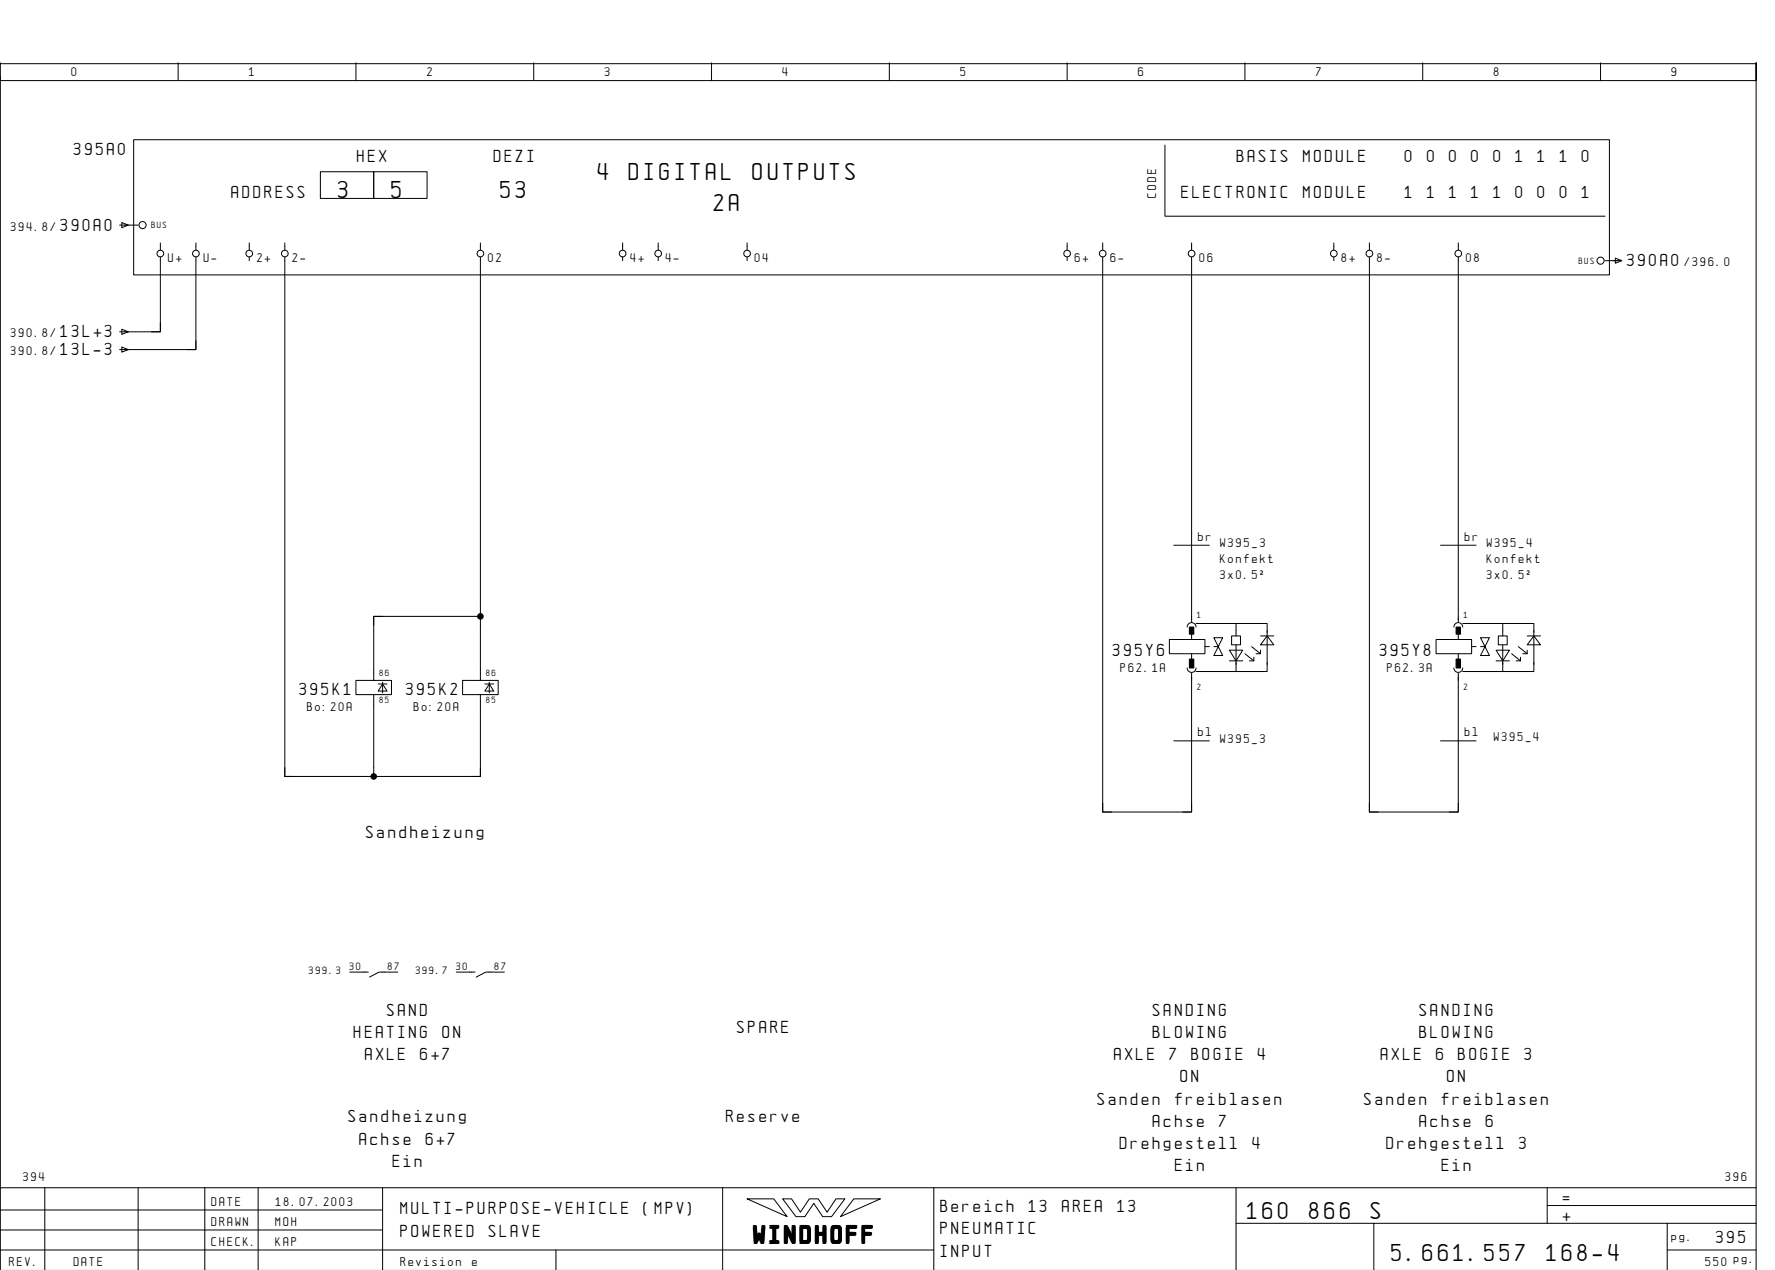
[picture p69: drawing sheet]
<svg xmlns="http://www.w3.org/2000/svg" width="399mm" height="286mm" viewBox="0 0 399 286" stroke-linecap="round" stroke-linejoin="round" font-family="sans-serif">
<defs><g id="words">
<g font-size="4.4">
<text x="134.5" y="40.4">4</text>
<text x="141.4" y="40.4">DIGITAL</text>
<text x="169.3" y="40.4">OUTPUTS</text>
<text x="76.1" y="44.4">3</text>
<text x="88.1" y="44.4">5</text>
<text x="112.6" y="44.4">53</text>
<text x="160.6" y="47.4">2A</text>
<text x="280.6" y="274.1">160</text>
<text x="294.5" y="274.1">866</text>
<text x="308.4" y="274.1">S</text>
<text x="169.5" y="279.3">WINDHOFF</text>
<text x="313.1" y="283.6">5.661.557</text>
<text x="347.9" y="283.6">168-4</text>
</g>
<g font-size="3.1">
<text x="16.6" y="34.9">395A0</text>
<text x="80.3" y="36.4">HEX</text>
<text x="111.1" y="36.4">DEZI</text>
<text x="278.2" y="36.4">BASIS</text>
<text x="293.2" y="36.4">MODULE</text>
<text x="316.1" y="36.4">0</text>
<text x="321.1" y="36.4">0</text>
<text x="326" y="36.4">0</text>
<text x="331" y="36.4">0</text>
<text x="336" y="36.4">0</text>
<text x="341" y="36.4">1</text>
<text x="345.9" y="36.4">1</text>
<text x="350.9" y="36.4">1</text>
<text x="355.9" y="36.4">0</text>
<text x="52.1" y="44.4">ADDRESS</text>
<text x="265.8" y="44.4">ELECTRONIC</text>
<text x="293.2" y="44.4">MODULE</text>
<text x="316.1" y="44.4">1</text>
<text x="321.1" y="44.4">1</text>
<text x="326" y="44.4">1</text>
<text x="331" y="44.4">1</text>
<text x="336" y="44.4">1</text>
<text x="341" y="44.4">0</text>
<text x="345.9" y="44.4">0</text>
<text x="350.9" y="44.4">0</text>
<text x="355.9" y="44.4">1</text>
<text x="13.6" y="51.9">390A0</text>
<text x="366.1" y="59.9">390A0</text>
<text x="13.6" y="75.9">13L+3</text>
<text x="13.6" y="79.9">13L-3</text>
<text x="250.4" y="147.6">395Y6</text>
<text x="310.4" y="147.6">395Y8</text>
<text x="67.4" y="156.4">395K1</text>
<text x="91.4" y="156.4">395K2</text>
<text x="82.4" y="188.4">Sandheizung</text>
<text x="79.6" y="233.4">HEATING</text>
<text x="87.1" y="228.4">SAND</text>
<text x="99.5" y="233.4">ON</text>
<text x="165.9" y="232.4">SPARE</text>
<text x="259.4" y="228.4">SANDING</text>
<text x="259.4" y="233.4">BLOWING</text>
<text x="319.4" y="228.4">SANDING</text>
<text x="319.4" y="233.4">BLOWING</text>
<text x="82.1" y="238.4">AXLE</text>
<text x="94.6" y="238.4">6+7</text>
<text x="250.7" y="238.4">AXLE</text>
<text x="263.1" y="238.4">7</text>
<text x="268.1" y="238.4">BOGIE</text>
<text x="283" y="238.4">4</text>
<text x="310.7" y="238.4">AXLE</text>
<text x="323.1" y="238.4">6</text>
<text x="328.1" y="238.4">BOGIE</text>
<text x="343" y="238.4">3</text>
<text x="265.6" y="243.4">ON</text>
<text x="325.6" y="243.4">ON</text>
<text x="246.9" y="248.4">Sanden</text>
<text x="264.3" y="248.4">freiblasen</text>
<text x="306.9" y="248.4">Sanden</text>
<text x="324.3" y="248.4">freiblasen</text>
<text x="78.4" y="252.4">Sandheizung</text>
<text x="80.9" y="257.4">Achse</text>
<text x="95.8" y="257.4">6+7</text>
<text x="163.4" y="252.4">Reserve</text>
<text x="259.4" y="253.4">Achse</text>
<text x="274.3" y="253.4">7</text>
<text x="319.4" y="253.4">Achse</text>
<text x="334.3" y="253.4">6</text>
<text x="88.3" y="262.4">Ein</text>
<text x="251.9" y="258.4">Drehgestell</text>
<text x="264.3" y="263.4">Ein</text>
<text x="281.8" y="258.4">4</text>
<text x="311.9" y="258.4">Drehgestell</text>
<text x="324.3" y="263.4">Ein</text>
<text x="341.8" y="258.4">3</text>
<text x="90.1" y="273.1">MULTI-PURPOSE-VEHICLE</text>
<text x="144.8" y="273.1">(MPV)</text>
<text x="211.6" y="272.6">Bereich</text>
<text x="231.5" y="272.6">13</text>
<text x="238.9" y="272.6">AREA</text>
<text x="251.4" y="272.6">13</text>
<text x="351.6" y="270.6">=</text>
<text x="351.6" y="274.6">+</text>
<text x="90.1" y="278.1">POWERED</text>
<text x="110" y="278.1">SLAVE</text>
<text x="211.6" y="277.6">PNEUMATIC</text>
<text x="386.1" y="279.6">395</text>
<text x="211.6" y="282.6">INPUT</text>
</g>
<g font-size="2.3">
<text x="16.1" y="17.1">0</text>
<text x="56.1" y="17.1">1</text>
<text x="96.1" y="17.1">2</text>
<text x="136.1" y="17.1">3</text>
<text x="176.1" y="17.1">4</text>
<text x="216.1" y="17.1">5</text>
<text x="256.1" y="17.1">6</text>
<text x="296.1" y="17.1">7</text>
<text x="336.1" y="17.1">8</text>
<text x="376.1" y="17.1">9</text>
<text x="260.1" y="44.4" transform="rotate(-90 260.1 44.4)">CODE</text>
<text x="2.4" y="51.9">394.8/</text>
<text x="37.8" y="58.9">U+</text>
<text x="45.8" y="58.9">U-</text>
<text x="57.8" y="58.9">2+</text>
<text x="65.8" y="58.9">2-</text>
<text x="109.8" y="58.9">02</text>
<text x="141.8" y="58.9">4+</text>
<text x="149.8" y="58.9">4-</text>
<text x="169.8" y="58.9">04</text>
<text x="241.8" y="58.9">6+</text>
<text x="249.8" y="58.9">6-</text>
<text x="269.8" y="58.9">06</text>
<text x="301.8" y="58.9">8+</text>
<text x="309.8" y="58.9">8-</text>
<text x="329.8" y="58.9">08</text>
<text x="379" y="59.9">/396.0</text>
<text x="2.4" y="75.9">390.8/</text>
<text x="2.4" y="79.9">390.8/</text>
<text x="269.6" y="121.6">br</text>
<text x="274.5" y="123.1">W395_3</text>
<text x="329.6" y="121.6">br</text>
<text x="334.5" y="123.1">W395_4</text>
<text x="274.5" y="126.7">Konfekt</text>
<text x="274.5" y="130.3">3x0.5˝</text>
<text x="334.5" y="126.7">Konfekt</text>
<text x="334.5" y="130.3">3x0.5˝</text>
<text x="252.1" y="151.1">P62.1A</text>
<text x="312.1" y="151.1">P62.3A</text>
<text x="69.1" y="159.9">Bo:20A</text>
<text x="93.1" y="159.9">Bo:20A</text>
<text x="269.6" y="165.6">bl</text>
<text x="274.5" y="167.1">W395_3</text>
<text x="329.6" y="165.6">bl</text>
<text x="336.1" y="166.6">W395_4</text>
<text x="5.2" y="265.6">394</text>
<text x="388.2" y="265.6">396</text>
<text x="47.6" y="271.1">DATE</text>
<text x="47.6" y="275.6">DRAWN</text>
<text x="62" y="275.6">MOH</text>
<text x="62.1" y="271.1">18.07.2003</text>
<text x="47.6" y="280.1">CHECK.</text>
<text x="62" y="280.1">KAP</text>
<text x="376.1" y="279.1">pg.</text>
<text x="2.1" y="284.6">REV.</text>
<text x="16.6" y="284.6">DATE</text>
<text x="90.1" y="284.6">Revision</text>
<text x="106.2" y="284.6">e</text>
<text x="383.7" y="284.6">550 pg.</text>
</g>
<g font-size="1.9">
<text x="69.5" y="219.1">399.3</text>
<text x="78.6" y="218.1">30</text>
<text x="87.3" y="218.1">87</text>
<text x="93.5" y="219.2">399.7</text>
<text x="102.6" y="218.1">30</text>
<text x="111.3" y="218.1">87</text>
</g>
<g font-size="1.6">
<text x="34.1" y="51.3">BUS</text>
<text x="355.2" y="59.3">BUS</text>
<text x="269.3" y="139.1">1</text>
<text x="329.4" y="139.1">1</text>
<text x="85.3" y="152.1">86</text>
<text x="109.4" y="152.1">86</text>
<text x="269.3" y="155.3">2</text>
<text x="329.4" y="155.3">2</text>
<text x="85.3" y="158.1">85</text>
<text x="109.4" y="158.1">85</text>
</g>
</g></defs>
<g fill="none" stroke="#000" stroke-width=".22">
<path d="M.1 14.1v4h395v-4v271.6M.1 17.1v250M.1 14.3h395M40.1 14.1v4M80.1 14.1v4M120.1 14.1v4M160.1 14.1v4M200.1 14.1v4M240.1 14.1v4M280.1 14.1v4M320.1 14.1v4M360.1 14.1v4"/>
<path d="M30.1 31.4h332v30.4h-332zM72.1 38.6h12v6h-12zM84.1 38.6h12v6h-12zM262.1 32.6v16h99M26.9 50.6h4.2M27.4 50l1.5 .6-1.5 .6zM36.1 57.8v16.8h-8M36.1 54.6v1.6M44.1 57.8v20.8h-16M44.1 54.6v1.6M56.1 54.6v1.6M56.1 57.8v.8"/>
<path d="M64.1 57.8v116.8h44v-18.4M64.1 54.6v1.6M108.1 57.8v95.2h-4v3.2h8v-3.2h-4M108.1 54.6v1.6M140.1 54.6v1.6M140.1 57.8v.8M148.1 54.6v1.6M148.1 57.8v.8M168.1 54.6v1.6M168.1 57.8v.8M240.1 54.6v1.6M240.1 57.8v.8"/>
<path d="M248.1 57.8v124.8h20v-31.2M248.1 54.6v1.6M268.1 54.6v1.6M268.1 57.8v82M300.1 54.6v1.6M300.1 57.8v.8M308.1 57.8v124.8h20v-31.2M308.1 54.6v1.6M328.1 54.6v1.6M328.1 57.8v82M361.1 58.6h3.7M363.4 58l1.5 .6-1.5 .6z"/>
<path d="M26.9 74.6h1.8M26.9 78.6h1.8M27.4 74l1.5 .6-1.5 .6zM27.4 78l1.5 .6-1.5 .6zM36.1 72.6v2h-2M44.1 76.6v2h-2M86.1 138.6h-2v2M108.1 138.6h-24v14.4h-4v3.2h8v-3.2h-4M264.1 122.6h8M324.1 122.6h8M84.1 156.2v18.4M85.1 153.8h2"/>
<path d="M86.1 153.8l1 1.6h-2zM86.1 153.4v2.4M109.1 153.8h2M110.1 153.8l1 1.6h-2zM110.1 153.4v2.4M263.1 143.8h8v3.2h-8zM267.1 141a1 1 0 0 1 1-1 1 1 0 0 1 1 1M267.1 150.2a1 1 0 0 0 1 1 1 1 0 0 0 1-1M268.1 142.6v1.2M268.1 147v1.2M269.1 140.2h16v2M271.1 145.4h1"/>
<path d="M273.1 145.4h1M273.1 143.4h2l-2 4h2zM276.6 148.6h3M276.6 146.2h3l-1.5 2.4zM277.1 143h2v2h-2zM278.1 140.2v2.8M278.1 145v6M280.1 147l2 1.6M281.6 145.4l2 1.6M282.1 147.8v.8h-1M283.6 143h3M283.6 146.2v.8h-1"/>
<path d="M285.1 149v2h-16M285.1 143l1.5 2h-3zM285.1 141.8v7.6M323.1 143.8h8v3.2h-8zM327.1 141a1 1 0 0 1 1-1 1 1 0 0 1 1 1M327.1 150.2a1 1 0 0 0 1 1 1 1 0 0 0 1-1M328.1 142.6v1.2M328.1 147v1.2M329.1 140.2h16v2M331.1 145.4h1M333.1 143.4h2l-2 4h2zM333.1 145.4h1"/>
<path d="M336.6 146.2h3l-1.5 2.4zM336.6 148.6h3M337.1 143h2v2h-2zM338.1 140.2v2.8M338.1 145v6M340.1 147l2 1.6M341.6 145.4l2 1.6M342.1 147.8v.8h-1M343.6 146.2v.8h-1M343.6 143h3M345.1 141.8v7.6M345.1 149v2h-16"/>
<path d="M345.1 143l1.5 2h-3zM64.1 172.6v2h2M108.1 172.6v2h-2M264.1 166.6h8M324.1 166.6h8M248.1 180.6v2h2M268.1 180.6v2h-2M308.1 180.6v2h2M328.1 180.6v2h-2M78.7 218.6h4.2M89.5 218.6h-4.2l-2.2 1.2M102.7 218.6h4.2"/>
<path d="M113.5 218.6h-4.2l-2.2 1.2M10.1 267.1v18.5M31.1 267.1v18.5M46.1 267.1v18.6M58.1 267.1v18.6M86.1 272.1h-86M86.1 276.6h-86M86.1 267.1v18.6M162.6 267.1v18.6M168.1 269.6h6l3 4zM176.1 269.6h2l2 3 2-3h2l2 3 2-3h2l-3 4h-2l-2-3-2 3h-2zM192.1 269.6h6l-9 4z"/>
<path d="M210.1 267.1v18.6M278.1 275.1h117M278.1 267.1v18.6M309.1 275.1v10.6M348.1 271.1h47M348.1 267.1v8M375.1 275.1v10.6M395.1 267.1h-395v18.6M125.1 281.1v4.6M210.1 281.1h-210M375.1 281.1h20"/>
<circle cx="32.1" cy="50.6" r=".8"/>
<circle cx="36.1" cy="57" r=".75"/>
<circle cx="44.1" cy="57" r=".75"/>
<circle cx="56.1" cy="57" r=".75"/>
<circle cx="64.1" cy="57" r=".75"/>
<circle cx="108.1" cy="57" r=".75"/>
<circle cx="140.1" cy="57" r=".75"/>
<circle cx="148.1" cy="57" r=".75"/>
<circle cx="168.1" cy="57" r=".75"/>
<circle cx="240.1" cy="57" r=".75"/>
<circle cx="248.1" cy="57" r=".75"/>
<circle cx="268.1" cy="57" r=".75"/>
<circle cx="300.1" cy="57" r=".75"/>
<circle cx="308.1" cy="57" r=".75"/>
<circle cx="328.1" cy="57" r=".75"/>
<circle cx="360.1" cy="58.6" r=".8"/>
</g>
<g fill="#000" stroke="#000" stroke-width=".22">
<path d="M267.6 141h1v1.6h-1zM267.6 148.2h1v2h-1zM327.6 141h1v1.6h-1zM327.6 148.2h1v2h-1z"/>
<circle cx="108.1" cy="138.6" r=".63"/>
<circle cx="84.1" cy="174.6" r=".62"/>
</g>
<use href="#words"/>
</svg>
